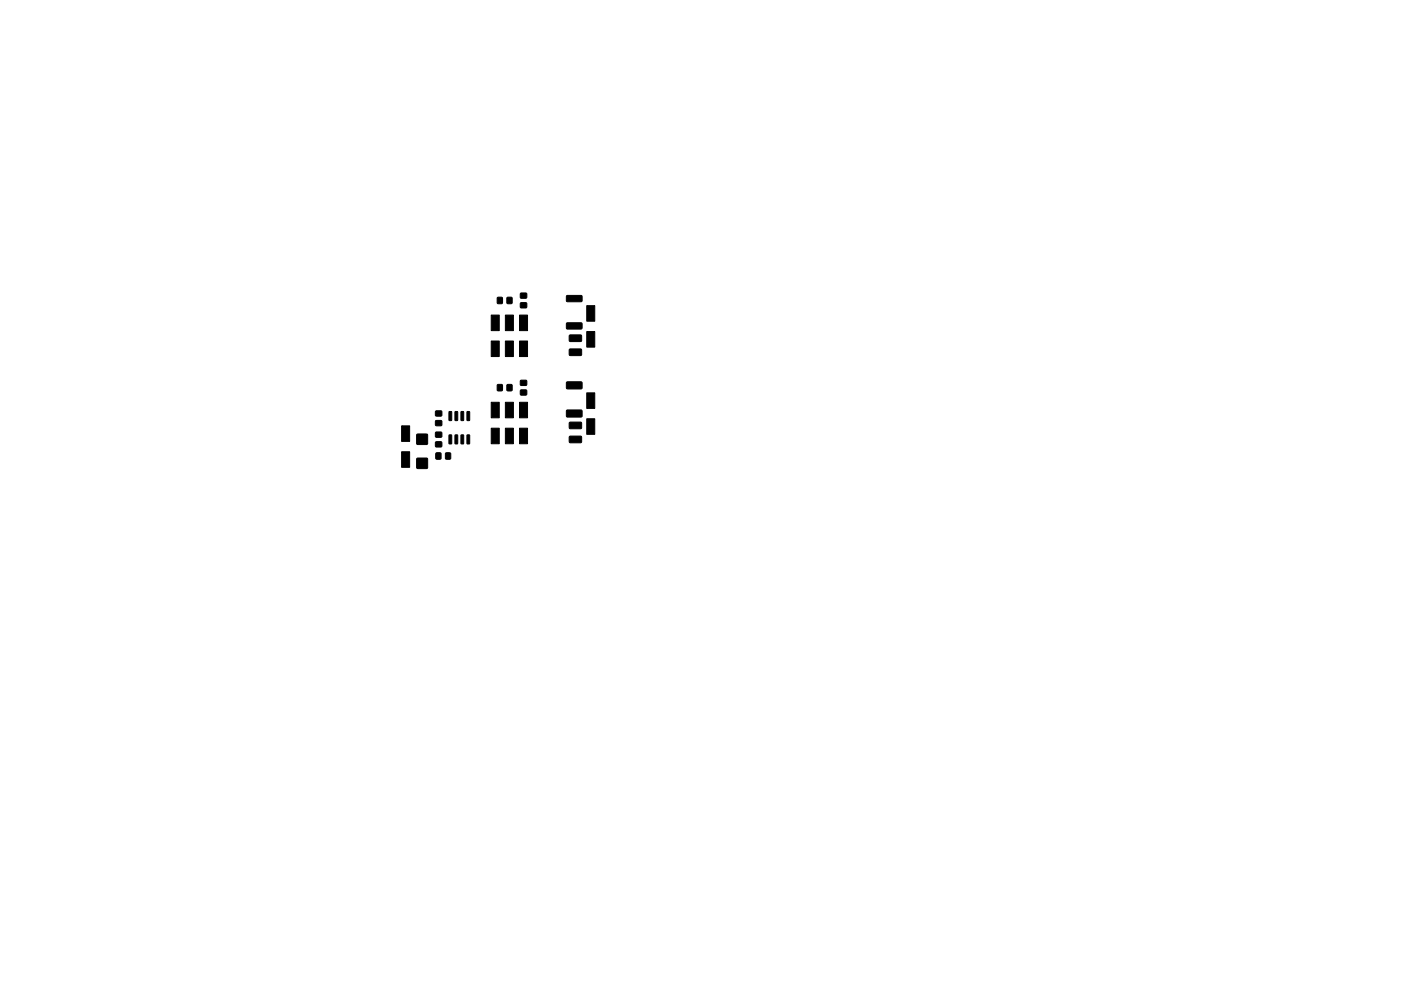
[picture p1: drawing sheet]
<svg xmlns="http://www.w3.org/2000/svg" width="297mm" height="210mm" viewBox="0 0 297 210" stroke-linecap="round" stroke-linejoin="round" font-family="sans-serif">
<g fill="#000" stroke="#000" stroke-width=".21">
<path d="M104.1 72.3h1.7v3.3h-1.7zM104.1 66.8h1.7v3.3h-1.7zM105.5 63.1h1v1.3h-1zM107.5 63.1h1v1.3h-1zM107.1 66.8h1.7v3.3h-1.7zM107.1 72.3h1.7v3.3h-1.7zM110.4 62.2h1.2v1h-1.2zM110.4 64.3h1.2v1h-1.2zM110.1 66.8h1.7v3.3h-1.7zM110.1 72.3h1.7v3.3h-1.7zM120.7 74.1l2.5-.1 .1 .2v1.1l-.2 .1h-2.3l-.1-.2zM120.7 71.1h2.5l.1 .2v1l-.2 .2h-2.3l-.1-.3z"/>
<path d="M120.1 62.7h3.1l.2 .2v.9l-.2 .2h-2.9l-.2-.2zM120.1 68.5h3.1l.2 .2v.9l-.2 .2h-2.9l-.2-.2zM124.4 64.8h1.7v3.3h-1.7zM124.4 70.3h1.7v3.3h-1.7zM85.1 95.8h1.7v3.3h-1.7zM85.1 90.3h1.7v3.3h-1.7zM88.4 97.2h2.2v2.2h-2.2zM88.4 92.1h2.2v2.2h-2.2zM92.4 96.1h1.1l-.1 1.3h-1zM92.4 93.8h1.2v1h-1.2zM92.4 91.7h1.2v1h-1.2zM92.4 87.2h1.2v1h-1.2z"/>
<path d="M92.4 89.3h1.2v1h-1.2zM94.5 96.1h1v1.3h-1zM95.2 92.3l.6 .1v1.7l-.1 .1-.5-.1zM95.2 87.3l.6 .1v1.7l-.1 .1-.5-.1zM96.5 92.3l.5 .1v1.7l-.1 .1-.4-.1zM96.5 87.3l.5 .1v1.7l-.1 .1-.4-.1zM97.8 92.3l.5 .1v1.7l-.1 .1-.5-.1zM97.8 87.3l.5 .1v1.7l-.1 .1-.5-.1zM99 92.3l.6 .1v1.7l-.1 .1-.5-.1zM99 87.3l.6 .1v1.7l-.1 .1-.5-.1zM104.1 90.8h1.7v3.3h-1.7zM104.1 85.3h1.7v3.3h-1.7z"/>
<path d="M105.5 81.6h1v1.3h-1zM107.5 81.6h1v1.3h-1zM107.1 85.3h1.7v3.3h-1.7zM107.1 90.8h1.7v3.3h-1.7zM110.4 80.7h1.2v1h-1.2zM110.4 82.8h1.2v1h-1.2zM110.1 90.8h1.7v3.3h-1.7zM110.1 85.3h1.7v3.3h-1.7zM120.7 92.6l2.5-.1 .1 .2v1.1l-.2 .1h-2.3l-.1-.2zM120.7 89.6h2.5l.1 .2v1l-.2 .2h-2.3l-.1-.3zM120.1 81.1l3.2-.1 .1 .2v1.2l-.2 .1h-3l-.1-.2zM120.1 87h3.2l.1 .2v1.1l-.2 .2h-3l-.1-.2z"/>
<path d="M124.4 88.8h1.7v3.3h-1.7zM124.4 83.3h1.7v3.3h-1.7z"/>
</g>
</svg>
